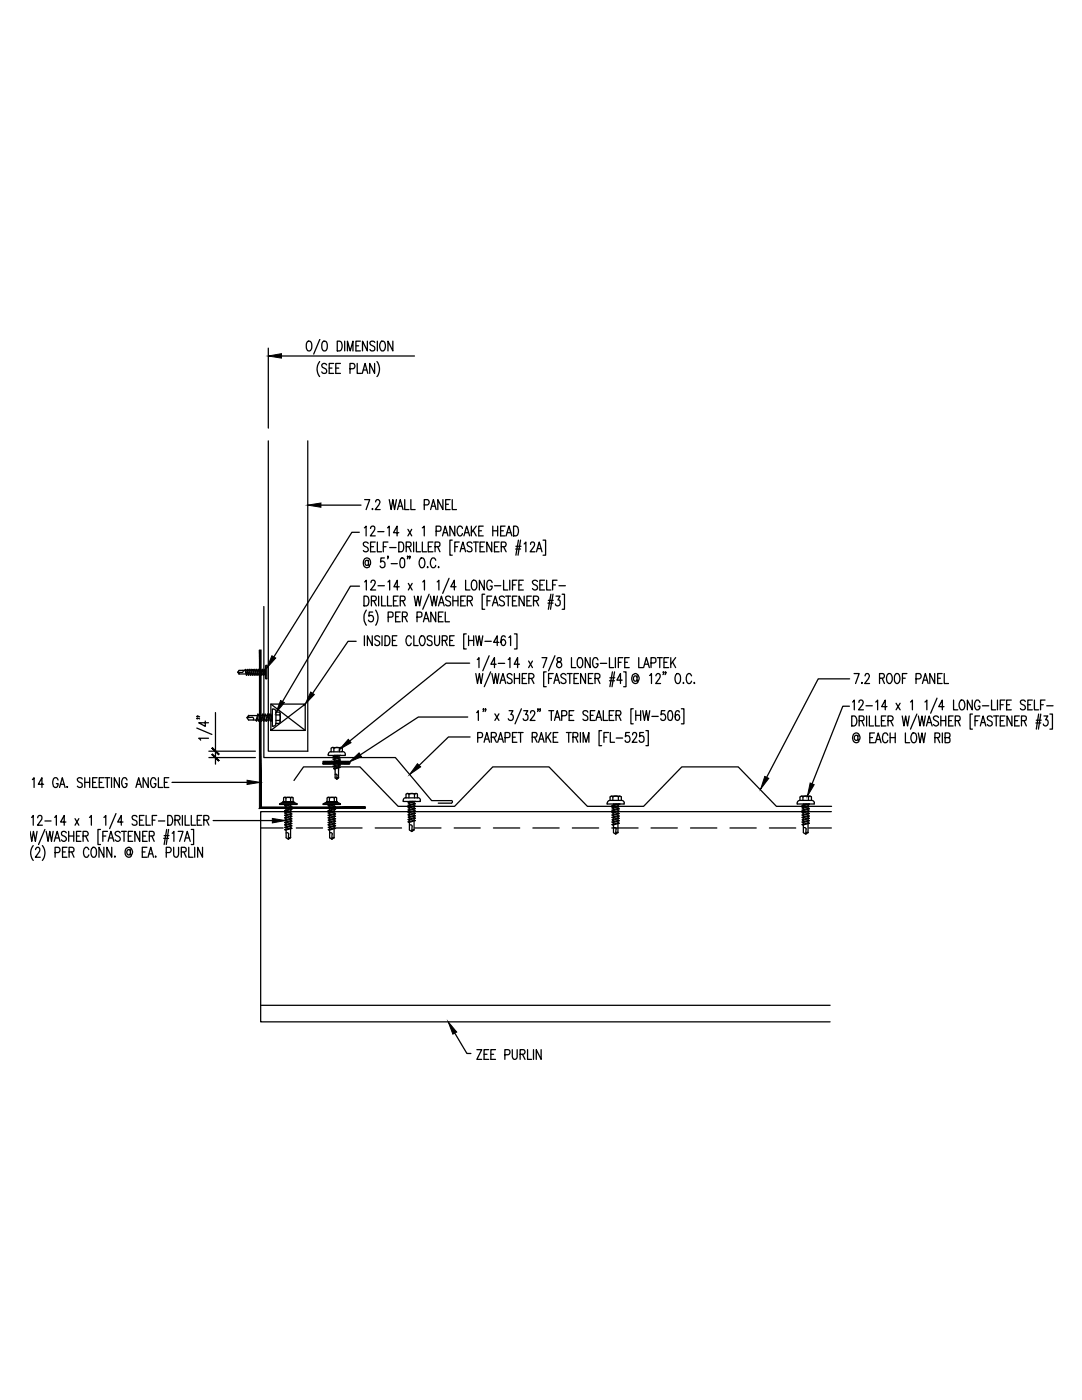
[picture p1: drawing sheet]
<svg xmlns="http://www.w3.org/2000/svg" width="216mm" height="279mm" viewBox="0 0 216 279" stroke-linecap="round" stroke-linejoin="round" font-family="sans-serif">
<g fill="none" stroke="#000" stroke-width=".25">
<path d="M53.5 69.5v15.9M56.2 71h26.5M61.4 68.2a.57 .57 0 0 1 .6 0 .57 .57 0 0 1 .2 .6v.5a.58 .58 0 0 1-.5 .7 .58 .58 0 0 1-.6-.7l.1-.7zM63.8 72.2a2.45 2.45 0 0 0 0 3M63.8 67.7l-1.2 3M64.5 68.2a.57 .57 0 0 1 .6 0 .57 .57 0 0 1 .2 .6v.5a.58 .58 0 0 1-.5 .7 .58 .58 0 0 1-.6-.7v-.7zM65.2 72.8a.53 .53 0 0 0-.5-.3 .53 .53 0 0 0-.5 .3l.1 .5 .8 .4 .1 .5a.53 .53 0 0 1-.5 .3 .53 .53 0 0 1-.5-.3M65.7 73.5h.5M66.6 72.5h-.9v2h.9M67 73.5h.6M67.3 68.1h.5a1.15 1.15 0 0 1 0 1.9h-.5zM67.9 72.5h-.9v2h.9"/>
<path d="M68.8 68.1v1.9M69.3 70v-1.9l.6 1.9 .5-1.9v1.9M69.8 73.6l.9-.1 .1-.3-.1-.5-.9-.2v2M71 69h.6M71.3 72.5v2h.8M71.9 68.1h-.9v1.9h.9M72.3 74.5l.5-2 .6 2M72.5 73.8h.7M73.3 68.1v1.9l-1-1.9v1.9M74.7 72.5v2l-.9-2v2M74.8 68.3a.51 .51 0 0 0-.6-.2 .51 .51 0 0 0-.4 .5l.1 .2 .8 .5a.51 .51 0 0 1 0 .6 .51 .51 0 0 1-.5 .1l-.4-.3M75.2 72.2a2.45 2.45 0 0 1 0 3"/>
<path d="M75.3 68.1v1.9M76.1 68.2l.1-.1a.63 .63 0 0 1 .7 .7l-.1 .8a.49 .49 0 0 1-.7 .3l-.3-.6v-.5zM78.4 68.1v1.9l-1-1.9v1.9M53.5 88v61.9h7.9v-61.9M72.8 99.7h1l-.7 2M77.7 99.7l.3 2 .4-2 .3 2 .4-2M80.8 99.7v2h.8M82 99.7v2h.8M88.4 99.7v2l-1-2v2M89.8 99.7h-.9v2h.9M90.2 99.7v2h.9M64 100.8h8"/>
<path d="M71.7 106.2h-1.5l-15.6 24.9M71.7 117h-1.8l-13.5 23M72.6 119h.5a1.16 1.16 0 0 1 0 1.9h-.5zM72.7 105.3l.4-.3v1.9M72.8 116.1l.3-.3v1.9M73.5 108.4a.5 .5 0 0 0-.7-.2 .5 .5 0 0 0-.3 .6l.7 .4a.52 .52 0 0 1 .2 .8 .52 .52 0 0 1-.9-.1M73.5 112.1l-.2-.3a.51 .51 0 0 0-.5 .5 .51 .51 0 0 0 .5 .5l.2-.2M73.5 111.8l.1 1a.78 .78 0 0 0 .3-1 .78 .78 0 0 0-1-.3 .78 .78 0 0 0-.4 1 .71 .71 0 0 0 .4 .7 .71 .71 0 0 0 .8-.2M73.9 105.5l.3-.5 .5 .2v.5l-.8 1.2h1M73.9 109.1h.6M74 116.3v-.2a.44 .44 0 0 1 .7-.3 .44 .44 0 0 1 .1 .7l-.9 1.2h1.1M74.1 119.9l.9-.1 .1-.3-.1-.4-.9-.1v1.9"/>
<path d="M74.3 101.5v.2zM74.6 119.9l.5 1M74.9 108.2h-1v1.9h1M75 100.2v-.3a.45 .45 0 0 1 .6-.1 .45 .45 0 0 1 .1 .7l-.8 1.2h.9M75.3 108.2v1.9h.8M75.4 106.1h1.2M75.4 116.9h1.3M75.6 119v1.9M76.1 119v1.9h.9M76.5 109.1h.5M76.7 111.4h-.7l-.1 .8 .1-.1a.63 .63 0 0 1 .9 .4 .63 .63 0 0 1-.5 .8l-.4-.1-.2-.2M77.3 119v1.9h.9"/>
<path d="M77.3 105.3l.4-.3v1.9M77.4 116.1l.4-.3v1.9M77.4 108.2h-.9v1.9M77.5 111.1l-.1 .1-.1-.1h.2l-.2 .4M77.8 109.3h1.2M78 112.5h1.3M78.5 119.9h.6M79.3 101.7l.6-2 .5 2M79.4 119h-.9v1.9h.9M79.5 101h.7M79.6 106.3h-1.1l.7-1.3v1.9M79.6 108.2h.5a1.21 1.21 0 0 1 0 1.9h-.5z"/>
<path d="M79.7 117.1h-1.1l.7-1.3v1.9M79.9 119.9l.8-.1 .1-.3-.1-.4-.8-.1v1.9M80 111.4h.3a.91 .91 0 0 1 .5 1.1l-.3 .7-.3 .1a1.13 1.13 0 0 1-.3-1.6zM80.3 119.9l.5 1M81.1 109.1h.6l.2-.1 .1-.3a.4 .4 0 0 0-.3-.5h-.6v1.9M81.4 111.1v.1l-.1-.1h.1l-.1 .4M81.4 105.6l.8 1.3M81.5 116.4l.7 1.3M81.6 109.1l.4 1M81.8 111.1v.1l-.1-.1h.1l-.1 .4M82.2 105.6l-.8 1.3M82.2 116.4l-.7 1.3"/>
<path d="M82.5 108.2v1.9M82.7 119l.3 1.9 .4-1.9 .3 1.9 .4-1.9M83.1 108.2v1.9h.8M83.9 111.4h.2a.92 .92 0 0 1 .6 1.4 .49 .49 0 0 1-.8 .4l-.3-.6v-.5zM84.3 105.3l.4-.3v1.9M84.3 108.2v1.9h.8M84.4 116.1l.3-.3v1.9M84.7 100.8l.8-.2 .1-.2-.1-.6-.8-.1v2M85.2 113.2h.2zM85.5 109.1h.5M85.6 118.6l-1.2 3M85.9 119l.4 1.9 .3-1.9 .3 1.9 .4-1.9"/>
<path d="M85.9 101.7l.6-2 .5 2M86.1 101h.7M86.4 108.2h-.9v1.9h.9M86.8 109.1h.6l.3-.1 .1-.3a.4 .4 0 0 0-.4-.5h-.6v1.9M86.9 111.8a.49 .49 0 0 0-.7-.4 1.32 1.32 0 0 0 .1 1.9 .52 .52 0 0 0 .6-.5M87 106l.9-.1 .1-.3-.1-.5-.9-.1v1.9M87.2 116.1l.4-.3v1.9M87.3 109.1l.5 1M87.4 113.2h.2zM88.3 106.9l.5-1.9 .6 1.9M88.5 106.3h.7M88.9 100.6h.6"/>
<path d="M89.6 115.4l-1.3 3M89.9 119.2a.51 .51 0 0 0-.6-.2 .51 .51 0 0 0-.4 .4l.2 .3 .7 .4 .1 .6a.57 .57 0 0 1-1 0M90.2 107.8h-.4v3h.4M90.4 119.9h1M90.4 119v1.9M90.7 105v1.9l-.9-1.9v1.9M90.7 109.1h.6M91 117.1h-1.1l.8-1.3v1.9M91.4 119v1.9M91.6 108.2h-.9v1.9M91.8 110.1l.6-1.9 .5 1.9M91.9 119.9h.6"/>
<path d="M92 109.5h.7M92.3 105.5a.49 .49 0 0 0-.8-.4 1.34 1.34 0 0 0 .1 1.8 .52 .52 0 0 0 .7-.4M92.6 106.9l.5-1.9 .6 1.9M92.8 106.3h.7M92.9 119h-1v1.9h1M92.9 115.8v1.9h.9M93.2 119.9l.9-.1 .2-.3-.1-.4-.3-.1h-.7v1.9M93.8 119.9l.5 1M94.1 105v1.9M94.2 108.4a.51 .51 0 0 0-.6-.2 .51 .51 0 0 0-.4 .4l.3 .4 .6 .3 .1 .6a.57 .57 0 0 1-1 0M94.3 115.9a.57 .57 0 0 1 .6 0 .57 .57 0 0 1 .3 .6v.5a.58 .58 0 0 1-.6 .8 .58 .58 0 0 1-.5-.8v-.7zM94.4 105.8l.6 1.1"/>
<path d="M94.5 108.2h.9M94.9 108.2v1.9M95 105l-.9 1.3M95.5 105.9h.6M95.8 109.1h.6M96.4 105h-.9v1.9h.9M96.6 115.8v1.9l-.9-1.9v1.9M96.7 118.6h-.5v3h.5M96.7 108.2h-.9v1.9h.9M97.2 119.9h.6M98.1 119h-.9v1.9M98.1 108.2v1.9l-1-1.9v1.9"/>
<path d="M98.2 116.3a.55 .55 0 0 0-.7-.5 .55 .55 0 0 0-.4 .7v.5a.57 .57 0 0 0 .6 .8 .57 .57 0 0 0 .5-.8h-.4M98.3 105.9h1M98.3 105v1.9M98.7 116.9h1.2M98.7 109.1h.6M99.3 105v1.9M99.6 108.2h-.9v1.9h.9M99.9 105.9h.5M100 109.1l.9-.1 .1-.3-.1-.4-.9-.1v1.9M100.5 115.8v1.9h.8M100.5 109.1l.5 1M100.7 119.2a.5 .5 0 0 0-.8-.2 .5 .5 0 0 0 0 .8l.5 .2a.54 .54 0 0 1 .1 .9 .54 .54 0 0 1-.9-.2"/>
<path d="M100.8 105h-.9v1.9h.9M100.9 119h1M101 106.9l.5-1.9 .6 1.9M101.2 106.3h.7M101.4 119v1.9M101.7 115.8v1.9M102.3 116.7h.5M102.3 119.9h.5M102.5 105h.4a1.15 1.15 0 0 1 0 1.9h-.4zM102.9 109.6h1M102.9 109h1.1M103.2 115.8h-.9v1.9"/>
<path d="M103.2 119h-.9v1.9h.9M103.4 107.8l-.5 3M103.5 116.7h.6M103.9 107.8l-.5 3M104.4 115.8h-.9v1.9h.9M104.6 119v1.9l-1-1.9v1.9M104.6 108.6l.3-.4v1.9M105.1 119.9h.6M105.9 108.6v-.3l.2-.1 .5 .1v.6l-.8 1.2h1M106 119h-.9v1.9h.9M106.5 119.9l.8-.1 .2-.3-.1-.4-.3-.1h-.6v1.9M107 119.9l.5 1"/>
<path d="M107 110.1l.6-1.9 .5 1.9M107.3 116a.5 .5 0 0 0-.7-.2 .5 .5 0 0 0-.3 .6l.7 .4a.53 .53 0 0 1 .1 .9 .53 .53 0 0 1-.9-.3M107.3 109.5h.6M107.7 116.7h.6M108.4 107.8h.5v3h-.5M108.7 115.8h-1v1.9h1M109.1 115.8v1.9h.8M109.4 119.8h1M109.9 118.6l-.5 3M110.3 116.7h.5M110.3 118.6l-.5 3M110.9 119h.8l-.4 .7a.56 .56 0 0 1 .5 .9 .56 .56 0 0 1-1-.1"/>
<path d="M111.2 115.8h-.9v1.9M111.5 116.9h1.3M112.2 118.6h.4v3h-.4M47.4 134.1l.3 .1v.3M47.5 134.2h.8M47.7 134.5h1.4M48.5 133.8v.2l-.2 .2M48.9 133.8h-1.2l-.3 .4 .3 .3M49 133.6l.3 1-.1 .2-.3-1.1zM49.1 133.8h.2M49.3 134.5h.2M49.3 133.6l.3 1v.2l-.3-1.1z"/>
<path d="M49.4 133.8h.3M49.6 134.5h.3M49.7 133.6l.3 1-.1 .2-.3-1.1zM49.8 133.8h.3M50 134.5h.3M50.1 133.6l.3 1-.1 .2-.3-1.1zM50.2 133.8h.2M50.4 134.5h.3M50.5 133.6l.3 1-.1 .2-.3-1.1zM50.6 133.8h.2M50.8 134.5h.2M50.9 133.6l.3 1-.1 .2-.3-1.1z"/>
<path d="M51 133.8h.2M51.2 134.5h.2M51.3 133.6l.2 1v.2l-.3-1.1zM51.3 133.8h.3M51.5 134.5h.3M51.6 133.6l.3 1-.1 .2-.3-1.1zM51.7 133.8h.3M51.9 134.5h.3M52 133.6l.3 1-.1 .2-.3-1.1zM52.1 133.8h.3M52.3 134.5h.3M52.4 133.6l.3 1-.1 .2-.3-1.1z"/>
<path d="M52.5 133.8h.2M52.6 121v30.2h26.3l7.2 8.6h4M52.7 134.5h.2M52.9 133.8h.1v.9l-.3-1 .1-.1 .2 .7M53 132.9v2.5M53 135.4h.2M53 132.9h.2v2.5M71.1 128h-1.6l-7.1 10.4M72.7 126.9v1.9M73.1 121.8a2.63 2.63 0 0 0 0 3M74.3 126.9v1.9l-1-1.9v1.9M74.4 122.1h-.7l-.1 .9a.58 .58 0 0 1 .8 .1 .58 .58 0 0 1 0 .8 .58 .58 0 0 1-.8 0l-.1-.1"/>
<path d="M75 121.8a2.63 2.63 0 0 1 0 3M75.8 127.1a.51 .51 0 0 0-.6-.2 .51 .51 0 0 0-.4 .5l.2 .3 .6 .3a.49 .49 0 0 1-.2 .8l-.5-.1-.1-.2M76.2 126.9v1.9M76.8 126.9h.5a1.15 1.15 0 0 1 0 1.9h-.5zM77.5 123.2l.8-.1 .1-.8-.3-.2h-.6v2M78.3 127.8h.6M78.9 123.1h.6M79.2 126.9h-.9v1.9h.9M79.9 122.1h-1v2h1M80.3 123.1l.8-.1 .2-.3-.1-.4-.3-.2h-.6v2M80.8 123.1l.5 1M82.1 127.4a.49 .49 0 0 0-.8-.4 1.34 1.34 0 0 0 .1 1.8 .52 .52 0 0 0 .7-.4"/>
<path d="M82.6 126.9v1.9h.8M83.2 123.2l.9-.1v-.8l-.3-.2h-.6v2M84 127l.1-.1a.92 .92 0 0 1 .6 1.5 .49 .49 0 0 1-.7 .3l-.3-.6v-.5zM84.5 124.1l.5-2 .6 2M84.7 123.5h.7M86.2 127.1a.51 .51 0 0 0-.6-.2 .51 .51 0 0 0-.4 .5l.3 .3 .6 .4a.47 .47 0 0 1-.2 .7l-.5-.1-.2-.2M86.7 126.9v1.4a.49 .49 0 0 0 .3 .5 .49 .49 0 0 0 .5-.1l.2-.4v-1.4M86.9 122.1v2l-.9-2v2M87.5 120.9l.6-1.9 .5 1.9M87.5 123.1h.6M87.7 120.3h.7M88.3 127.8h.6a.49 .49 0 0 0 .3-.4 .49 .49 0 0 0-.3-.5h-.6v1.9"/>
<path d="M88.4 122.1h-.9v2h.9M88.8 127.8l.4 1M88.8 122.1v2h.9M89.7 127.8h.6M90.6 126.9h-.9v1.9h.9M93 126.5h-.5v3h.5M93.5 127.8h1M93.5 126.9v1.9M93.7 132.3h-4.7l-19.2 15.6M94.5 126.9v1.9M94.9 134.4l.4 2 .4-2 .3 2 .3-2M94.9 126.9l.4 1.9 .3-1.9 .4 1.9 .3-1.9"/>
<path d="M95.2 131.6l.4-.4v2M96.8 128h1.2M97.6 130.9l-1.3 3M97.9 134.1l-1.3 2.9M98.2 134.4l.3 2 .4-2 .3 2 .4-2M98.2 120.9l.6-1.9 .6 1.9M98.5 120.3h.7M99 132.6h-1.1l.8-1.4v2M99.4 132.4h1.3M99.6 128.2h-1.1l.7-1.3v1.9M99.8 136.4l.6-2 .5 2M100 135.7h.7"/>
<path d="M100.8 127.1a.4 .4 0 0 0-.6-.1l-.1 .2a1.32 1.32 0 0 0 .3 1.6 .62 .62 0 0 0 .5-.6 .62 .62 0 0 0-.5-.6l-.3 .3-.1 .3M101.4 131.6l.4-.4v2M101.5 127.2l.4-.3v1.9M102.2 134.7a.49 .49 0 0 0-.8-.2 .49 .49 0 0 0 .1 .8l.4 .2a.51 .51 0 0 1 .1 .8 .51 .51 0 0 1-.8-.2M102.6 126.5h.6v3h-.6M102.6 134.4v2M102.6 135.4h1.1M103.7 132.6h-1.1l.7-1.4v2M103.7 134.4v2M104.2 135.4h.6M105.1 134.4h-.9v2h.9M105.5 131.9l.7 1.3"/>
<path d="M105.5 135.4l.9-.1 .1-.3v-.4l-.3-.2h-.7v2M106 135.4l.5 1M106.2 131.9l-.7 1.3M108.1 131.2h1l-.7 2M109 134.1h-.5v2.9h.5M109.3 120.4h1M109.5 135.4h.6M110.4 134.4h-.9v2M110.5 136.4l.6-2 .6 2M110.7 130.9l-1.2 3M110.7 135.7h.7M111.2 131.3a.46 .46 0 0 0 .2 .7 .62 .62 0 0 1 .7 .6 .62 .62 0 0 1-.7 .6 .64 .64 0 0 1-.3-.7 .64 .64 0 0 1 .7-.5 .41 .41 0 0 0 .2-.4 .41 .41 0 0 0-.3-.4z"/>
<path d="M112.9 134.7a.49 .49 0 0 0-.7-.2 .49 .49 0 0 0 0 .8l.4 .2a.53 .53 0 0 1 .2 .9 .53 .53 0 0 1-.9-.3M113.2 134.4h1M113.7 134.4v2M114 131.2v2h.9M114.5 135.4h.6M115.4 131.3a.58 .58 0 0 1 .7 .1 .58 .58 0 0 1 .2 .6v.5a.58 .58 0 0 1-.6 .8 .58 .58 0 0 1-.5-.8v-.8zM115.4 134.4h-.9v2h.9M116.8 134.4v2l-.9-2v2M117.4 135.4h.6M117.8 131.2v2l-1-2v2M118.3 134.4h-.9v2h.9M118.7 135.4h.7a.51 .51 0 0 0 .3-.5 .51 .51 0 0 0-.3-.5h-.7v2"/>
<path d="M119.2 135.4l.5 1M119.3 131.7a.55 .55 0 0 0-.7-.4 .55 .55 0 0 0-.3 .7v.5a.57 .57 0 0 0 .5 .7 .57 .57 0 0 0 .5-.7h-.4M119.8 132.4h1.3M121.6 131.2v2h.9M121.6 135.9h1M121.7 135.3h1M122.2 134.1l-.5 2.9M122.6 134.1l-.5 2.9M122.8 131.2v2M123.4 132.2h.5M124.1 135.7h-1l.7-1.3v2M124.3 131.2h-.9v2"/>
<path d="M124.4 134.1h.5v2.9h-.5M124.7 132.2h.5M125.5 131.2h-.8v2h.8M127.1 135.2l-.2-.3a.53 .53 0 0 0-.5 .5 .53 .53 0 0 0 .5 .5l.2-.2M127.1 134.9l.1 1a.77 .77 0 0 0 0-1.3 .79 .79 0 0 0-.9 .1 .79 .79 0 0 0-.2 .9 .72 .72 0 0 0 .4 .7 .72 .72 0 0 0 .8-.2M127.5 131.2v2h.8M128.4 133.2l.6-2 .6 2M128.6 132.6h.8M129.6 134.8l.4-.4v2M129.9 132.3h.6l.3-.2v-.8l-.9-.1v2M130.9 134.9l.1-.3a.45 .45 0 0 1 .6-.1 .45 .45 0 0 1 .1 .7l-.9 1.2h1M131.2 131.2h1"/>
<path d="M131.6 131.2v2M132.4 134.2h-.1h.1l-.1 .4M132.5 132.2h.6M132.9 134.2h-.2h.2l-.2 .4M133.4 131.2h-.9v2h.9M133.8 131.2v2M134.2 132.1l.6 1.1M134.8 134.7l.3-.3a1.05 1.05 0 0 1 .6 1.7l-.3 .3a.87 .87 0 0 1-.7-1.2zM134.8 131.2l-1 1.4M136.4 136.2v.2zM138 134.9l-.3-.5h-.3a1.34 1.34 0 0 0 0 2 .52 .52 0 0 0 .6-.5M138.5 136.2v.2z"/>
<path d="M169.5 135.5h-6.2l-10.3 19.6M170.4 134.4h1l-.7 2M171.9 136.3h.2l-.1 .1zM172.6 134.9v-.1a.45 .45 0 0 1 .7-.3 .45 .45 0 0 1 .1 .7l-.9 1.2h1M175.5 135.4l.8-.1 .2-.3-.2-.5-.8-.1v2M176 135.4l.5 1M177.2 134.5l.1-.1a.98 .98 0 0 1 .7 1.5l-.4 .5h-.3a1.38 1.38 0 0 1-.1-1.9zM178.7 134.5l.2-.1a.87 .87 0 0 1 .7 1.3l-.2 .4-.3 .3a1.05 1.05 0 0 1-.5-1.7zM180.1 135.4h.5M181 134.4h-.9v2M182.8 135.5h.6a.55 .55 0 0 0 .4-.5 .55 .55 0 0 0-.4-.6h-.6v2M184.1 136.4l.5-2 .6 2"/>
<path d="M184.3 135.7h.7M186.5 134.4v2l-1-2v2M187 139.3l-1.3 3M187.1 135.4h.5M188 134.4h-.9v2h.9M188.4 134.4v2h.9M190.3 139.7v2h.8M191.7 139.8l.1-.1a.92 .92 0 0 1 .6 1.5 .49 .49 0 0 1-.7 .4l-.3-.7v-.4zM194 139.7v2l-1-2v2M197.9 139.7v2h.8M199 139.7v2M200.5 139.7h-.9v2"/>
<path d="M201.8 139.7h-.9v2h.9M206 139.7h-.9v2h.9M206.4 139.7v2h.8M208.5 139.7h-.9v2M6.5 155.6l.3-.4v2M8.7 156.5h-1.1l.8-1.3v2M11.6 155.7a.49 .49 0 0 0-.8-.4 1.34 1.34 0 0 0 .2 1.9 .57 .57 0 0 0 .6-.8h-.4M11.9 157.2l.5-2 .6 2M12.1 156.5h.7M13.4 157v.2zM16.4 155.5a.51 .51 0 0 0-.6-.3 .51 .51 0 0 0-.4 .5l.3 .4 .7 .3v.5a.57 .57 0 0 1-1 0M16.9 155.2v2"/>
<path d="M16.9 156.1h1M17.9 155.2v2M18.5 156.1h.5M19.4 155.2h-.9v2h.9M19.8 156.1h.5M20.7 155.2h-.9v2h.9M20.9 155.2h1M21.4 155.2v2M22.3 155.2v2M23.8 155.2v2l-1-2v2M25.3 155.7a.49 .49 0 0 0-.7-.4 1.34 1.34 0 0 0 .1 1.9 .57 .57 0 0 0 .6-.8h-.3M27.1 157.2l.6-2 .5 2"/>
<path d="M27.3 156.5h.7M29.6 155.2v2l-1-2v2M31.1 155.7a.49 .49 0 0 0-.8-.4 1.34 1.34 0 0 0 .2 1.9 .57 .57 0 0 0 .6-.8h-.3M31.6 155.2v2h.9M32.8 156.1h.5M33.7 155.2h-.9v2h.9M34.3 156.1h15M39.3 145.3l3 1.3M39.4 143.4h.1l-.1 .1v-.1l.4 .1M39.4 142.9l.1 .1-.1 .1v-.2l.4 .2M41 143.9v1.1l-1.3-.8h1.9M41.6 147.3h-1.9l.3 .4"/>
<path d="M41.7 151.2h9.3M41.7 149.9h9.3M43 142.2v10.3M49.6 142.8v.3l-.3 .1M50.3 143.1l-1 .1M50.4 143.1a.32 .32 0 0 1 .1 .6M51.3 143.7h.3M51.4 142.8h-1.8l-.3 .4 .3 .5h1.5M51.5 142.5l.1 .2-.4 1.2-.1-.1zM51.5 142.8h.3M51.8 143.7h.3M51.9 142.5l.2 .2-.4 1.2-.1-.1z"/>
<path d="M52 142.8h.4M52.2 143.7h.4M52.4 142.5l.1 .2-.3 1.2-.1-.1zM52.5 142.8h.3M52.7 143.7h.3M52.9 142.5l.1 .2-.4 1.2-.1-.1zM53 142.8h.3M53.2 143.7h.3M53.4 142.5l.1 .2-.4 1.2-.1-.1zM53.5 142.8h.3M53.7 143.7h.3M53.8 142.5l.2 .2-.4 1.2-.1-.1z"/>
<path d="M53.9 142.8h.4M54 140.5l6.9 5.3M54.3 142.6v1.1h-.2M54.3 142.5l-.3 1.3 .1 .1 .2-.9M54.5 141.5h-.2v3.4a.57 .57 0 0 0 .8-.5v-2.3h.6M54.5 141.5l.3 .1 .3 .4M55.1 143.8h.6M55.1 142.7h.6M55.1 144.4h.6M55.7 142.1l.2 .3-.1 .2a1.04 1.04 0 0 1 0 1.2l.1 .3-.2 .2M55.9 142.4v1.7M56.5 159.9v.2"/>
<path d="M56.6 159.3v.7M56.8 159.1h1.4M57.1 159.3v.7M58 159.3v.7M58.5 159.3v.7h-2M58.5 159.2l-.2-.1-.3 .1-.5-.1-.4 .1-.3-.1-.2 .1M58.6 159.9v.2M58.7 155.8l1.9-2.8h11.2l7.6 7.9h11.3l7.6-7.9h11.2l7.7 7.9h11.2l7.6-7.9h11.3l7.6 7.9h11M60.9 140.5l-6.9 5.3v-5.3h6.9v5.3h-6.9M64.5 152.4h.1M64.5 151.9h5.2v.6h-5.2zM64.5 152.3h.1"/>
<path d="M64.5 152.2h.1M64.5 152.1h.1M64.5 152h.1M64.6 152.4h.1M64.6 152.3h.1M64.6 152.2h.1M64.7 152.1h.1M64.7 152.4h.1M64.8 152.2h.1M64.8 152.1h.1M64.8 152h.1M64.8 152.5h.1"/>
<path d="M64.8 152.3h.1M64.9 152.1h.1M64.9 152h.1M64.9 152.4h.1M65 152.3h.1M65 152.2h.1M65 152.1h.1M65.1 152.4h.1M65.1 152.2h.1M65.1 152.1h.1M65.1 152h.1M65.2 152.5h.1"/>
<path d="M65.2 152.3h.1M65.2 152.2h.1M65.2 152.1h.1M65.2 160h2M65.2 159.9v.2M65.3 152h.1M65.3 159.3v.7M65.3 159.2l.2-.1 .3 .1 .5-.1 .4 .1M65.3 152.4h.1M65.3 152.3h.1M65.3 152.2h.1M65.3 152.1h.1"/>
<path d="M65.4 152.4h.1M65.4 152.2h.1M65.5 152h.1M65.5 152.5h.1M65.5 152.3h.1M65.5 159.1h1.4M65.6 152.2h.1M65.6 152.1h.1M65.6 152h.1M65.6 152.4h.1M65.6 152.3h.1M65.7 152.2h.1"/>
<path d="M65.7 152.1h.1M65.7 159.3v.7M65.8 152.4h.1M65.8 152.2h.1M65.8 152h.1M65.9 152.5h.1M65.9 152.3h.1M65.9 152.2h.1M65.9 152.1h.1M65.9 152h.1M66 152.4h.1M66 152.3h.1"/>
<path d="M66 152.2h.1M66 150a.65 .65 0 0 0-.5 .8h3.4a.59 .59 0 0 0-.5-.8M66.1 152.1h.1M66.1 151.9h.1M66.1 149.3l-.1 .7h2.3v-.7a.32 .32 0 0 0-.5 0v.7M66.1 149.3a.32 .32 0 0 1 .6 0 1.07 1.07 0 0 1 1.1 0M66.1 152.4h.1M66.1 152.2h.1M66.2 152.2h.1M66.2 152h.1M66.2 152.3h.1M66.3 152.1h.1"/>
<path d="M66.3 152h.1M66.3 152.4h.1M66.4 152.3h.1M66.4 152.2h.1M66.4 149.2h1.6M66.4 152.1h.1M66.4 151.9h.1M66.4 152.4h.1M66.4 151.5l1.3-.4 .2 .1-1.2 .4zM66.4 152.5l1.3-.4 .2 .1-1.2 .3zM66.4 152.9l1.3-.4 .2 .2-1.2 .3zM66.4 152l1.3-.4 .2 .1-1.2 .4z"/>
<path d="M66.5 152.2h.1M66.5 152h.1M66.6 152.3h.1M66.6 153.4l1.1-.4 .1 .2-1.1 .3zM66.6 152.2h.1M66.6 152.1h.1M66.6 149.3v.7M66.7 152h.1M66.7 152.4h.1M66.7 152.3h.1M66.7 159.3v.7M66.7 152.2h.1"/>
<path d="M66.7 152.1h.1M66.7 151.9h.1M66.7 151.1v.3M66.7 151.6v.3M66.7 152v.4M66.8 152.5v.3M66.8 153v.3M66.8 152.4h.1M66.8 152.3h.1M66.8 152.2h.1M66.9 154.5h.2l.1 .2v.7M66.9 152h.1"/>
<path d="M66.9 152.3h.1M67 152.2h.1M67 152.1h.1M67 152h.1M67 152.4h.1M67 152.3h.1M67.1 152.2h.1M67.1 152.1h.1M67.1 151.9h.1M67.2 152.4h.1M67.2 152.3h.1M67.2 159.3v.7"/>
<path d="M67.2 159.2l-.3-.1-.2 .1M67.2 152.2h.1M67.2 152h.1M67.2 159.9v.2M67.3 152.3h.1M67.3 152.2h.1M67.3 152.1h.1M67.3 152h.1M67.4 152.4h.1M67.4 150.8l-1 .2 .3 .1 1.2-.3h-1.2v.1M67.4 152.3h.1M67.4 152.2h.1"/>
<path d="M67.4 152.1h.1M67.5 152h.1M67.5 152.4h.1M67.5 152.3h.1M67.5 152.2h.1M67.5 153.3v2l-.3 .2-.3-.2-.1-1.8M67.6 153.6h-.1M67.6 155.2h-.3l-.1 .3M67.6 152.8v.3M67.6 152.3h.1M67.6 152.2h.1M67.6 150.8v.3"/>
<path d="M67.6 151.3v.4M67.6 151.8v.3M67.6 152.3v.3M67.7 152.1h.1M67.7 152h.1M67.7 152.4h.1M67.8 152.3h.1M67.8 152.2h.1M67.8 152.1h.1M67.8 152h.1M67.8 152.4h.1M67.9 152.3h.1"/>
<path d="M67.9 152.2h.1M67.9 152h.1M68 152.4h.1M68 152.2h.1M68 152.1h.1M68.1 152h.1M68.1 152.4h.1M68.1 152.3h.1M68.1 152.2h.1M68.1 152.1h.1M68.2 152.4h.1M68.2 152.3h.1"/>
<path d="M68.2 152.2h.1M68.3 152.1h.1M68.3 152.4h.1M68.4 152.2h.1M68.4 152.1h.1M68.4 152h.1M68.4 152.4h.1M68.4 152.3h.1M68.5 152.2h.1M68.5 152.1h.1M68.5 152h.1M68.6 152.4h.1"/>
<path d="M68.6 152.3h.1M68.6 152.2h.1M68.6 152.1h.1M68.7 152.4h.1M68.7 152.2h.1M68.7 152.1h.1M68.7 152h.1M68.8 152.5h.1M68.8 152.3h.1M68.8 152.2h.1M68.8 152.1h.1M68.9 152h.1"/>
<path d="M68.9 152.4h.1M68.9 152.3h.1M68.9 152.2h.1M68.9 152.1h.1M69 152.4h.1M69 152.2h.1M69.1 152.1h.1M69.1 152h.1M69.1 152.5h.1M69.2 152.3h.1M69.2 152.2h.1M69.2 152.1h.1"/>
<path d="M69.2 152h.1M69.2 152.4h.1M69.3 152.3h.1M69.3 152.2h.1M69.3 152.1h.1M69.4 152.4h.1M69.4 152.2h.1M69.5 152h.1M69.5 152.5h.1M69.5 152.3h.1M69.5 152.2h.1M69.5 152.1h.1"/>
<path d="M69.6 152.4h.1M69.6 152.3h.1M69.6 152.2h.1M69.7 152.1h.1M81 159.2a.59 .59 0 0 0-.5 .7h3.3v-.2M81 158.5v.7M81.3 158.4h1.7M81.6 158.5a.32 .32 0 0 0-.5 0M82.4 159.9l-1 .3 .2 .1 1.3-.4M82.7 158.5v.7M82.7 158.5a1.04 1.04 0 0 0-1.1 0v.7M82.8 159.9h-1.1v.2"/>
<path d="M83.3 158.5v.7h-2.3M83.3 158.5a.32 .32 0 0 0-.6 0M83.4 159.2l.4 .2 .1 .3M90.1 159.8l.2 .2-.2 .3h-2.7M93.3 143.1h-9.8l-11.6 7.5M93.8 147.1h-4.3l-5.9 5.7M95.1 142.2l.3-.4v2M95.3 147.2h.7a.54 .54 0 0 0 .3-.5 .54 .54 0 0 0-.3-.5h-.7v1.9M96.5 141.5v.2l-.1-.2h.1l-.1 .5M96.6 148.1l.5-1.9 .6 1.9M96.8 147.5h.7M96.9 141.5l-.1 .2v-.2h.1l-.1 .5"/>
<path d="M98 147.1l.9-.1 .1-.3v-.3l-.3-.2h-.7v1.9M98.5 147.1l.5 1M98.7 142.5l.9 1.3M99.3 148.1l.6-1.9 .5 1.9M99.5 147.5h.7M99.6 142.5l-.9 1.3M100.8 147.2l.8-.1 .1-.7-.3-.2h-.6v1.9M101.6 141.8h.7l-.4 .8a.57 .57 0 0 1 .5 .9 .57 .57 0 0 1-1-.1M102.3 147.1h.5M103.2 146.2h-.9v1.9h.9M103.4 146.2h1M103.9 146.2v1.9"/>
<path d="M104 141.4l-1.2 3.1M104.5 141.8h.8l-.4 .8a.57 .57 0 0 1 .5 .9 .57 .57 0 0 1-1-.1M105.9 142.3l.1-.4a.53 .53 0 0 1 .7 .2 .53 .53 0 0 1-.2 .7l-.7 1h1M106.2 147.1l.8-.1 .2-.3-.2-.4-.8-.1v1.9M106.7 147.1l.5 1M107.4 141.5l-.1 .2v-.2h.1l-.1 .5M107.5 148.1l.5-1.9 .6 1.9M107.7 147.5h.7M107.8 141.5v.2l-.1-.2h.1l-.1 .5M109 146.2v1.9M109.3 147l.6 1.1M109.5 141.8h1"/>
<path d="M109.9 146.2l-.9 1.3M110 141.8v2M110.4 147.1h.6M110.6 143.8l.6-2 .5 2M110.9 143.1h.6M111.3 146.2h-.9v1.9h.9M112.1 142.8h.6a.52 .52 0 0 0 .4-.5 .52 .52 0 0 0-.4-.5h-.6v2M113 146.2h1M113.5 146.2v1.9M113.6 142.8h.6M114.3 147.1h.7l.2-.1 .1-.3a.4 .4 0 0 0-.3-.5h-.7v1.9M114.5 141.8h-.9v2h.9"/>
<path d="M114.8 147.1l.5 1M115.8 146.2v1.9M116.4 148.1v-1.9l.6 1.9 .5-1.9v1.9M117.3 142.1a.53 .53 0 0 0-.5-.3 .53 .53 0 0 0-.5 .3l.1 .5 .8 .5 .1 .4a.57 .57 0 0 1-1 0M117.8 142.8h.5M118.7 141.8h-.9v2h.9M118.9 143.8l.6-2 .5 2M119.1 143.1h.7M120 145.8h-.5v3h.5M120.4 141.8v2h.8M120.5 147.1h.6M121.4 146.2h-.9v1.9"/>
<path d="M121.6 142.8h.6M121.7 159.7l-.4 .3-.1 .3M121.7 159.1v.6M121.8 146.2v1.9h.8M122 158.9h1.7M122.3 159.1v.6M122.3 159.1a.32 .32 0 0 0-.6 0M122.3 159a1.04 1.04 0 0 1 1.1 0l.3-.1 .3 .2M122.5 141.8h-.9v2h.9M122.9 142.8l.9-.1 .1-.3-.1-.5-.9-.1v2M123 147.3h1.2M123.4 159.1v.6"/>
<path d="M123.4 142.8l.5 1M124 159.1v.6h-2.3M124 159.7l.5 .3 .1 .3M125.6 146.2h-.7l-.1 .8a.47 .47 0 0 1 .4-.2 .47 .47 0 0 1 .4 .3 .6 .6 0 0 1 0 .9 .6 .6 0 0 1-.8 0l-.1-.2M126.2 146.7l.1-.3 .2-.2 .5 .2-.1 .8-.8 .9h1M126.4 141.4h-.5v3.1h.5M126.9 142.8h.9M126.9 141.8v2M127.8 141.8v2M128.3 141.8l.3 2 .4-2 .3 2 .4-2M128.4 146.2h-.7l-.1 .8a.44 .44 0 0 1 .7-.1l.2 .5a.53 .53 0 0 1-.2 .7 .53 .53 0 0 1-.7-.1l-.1-.2M128.9 145.8h.5v3h-.5"/>
<path d="M130.1 143h1.2M132.7 141.8h-.7l-.1 .9a.47 .47 0 0 1 .4-.2 .47 .47 0 0 1 .4 .3 .6 .6 0 0 1 0 .8 .6 .6 0 0 1-.8 0v-.2M133.5 141.9l.3-.1a1.24 1.24 0 0 1 .3 1.6l-.1 .3-.3 .1a.83 .83 0 0 1-.4-1.1zM135.5 142.1v-.2l-.3-.1a1.02 1.02 0 0 0-.5 1.3l.1 .4a.42 .42 0 0 0 .6 .2l.2-.5-.2-.5a.42 .42 0 0 0-.6 .1l-.1 .3M136 141.4h.5v3.1h-.5M159.6 159.1v.6M159.9 158.9h1.7M160.2 159.1v.6M161.3 159.1v.6M161.9 159.1v.6h-2.3a.57 .57 0 0 0-.5 .8h3.4v-.2M161.9 159.1l-.3-.2-.2 .1a1.04 1.04 0 0 0-1.2 0l-.3-.1-.2 .2M162 159.7l.4 .3 .1 .3"/>
<path d="M169.5 140.9h-1.3l-6.2 15.5M170 142.9h.5a1.2 1.2 0 0 1 0 2h-.5zM170.1 140.1l.4-.4v2M171.2 147l-.1-.2a.46 .46 0 0 0-.7 .4 .46 .46 0 0 0 .7 .5l.1-.2M171.2 146.7v1l.2 .1a.83 .83 0 0 0 .1-1.1 .83 .83 0 0 0-1.1-.3 1.04 1.04 0 0 0-.3 1.1 1.04 1.04 0 0 0 .9 .7l.4-.2M171.4 140.2l.1-.4a.53 .53 0 0 1 .7 .2 .53 .53 0 0 1-.2 .7l-.7 1h1M171.4 143.8h.7a.49 .49 0 0 0 .3-.4 .49 .49 0 0 0-.3-.5h-.7v2M171.9 143.8l.5 1.1M172.8 140.9h1.3M172.9 142.9v2M173.5 142.9v2h.8M173.6 147.2h.5"/>
<path d="M174.5 146.3h-.9v1.9h.9M174.7 142.9v2h.8M174.7 148.2l.5-1.9 .6 1.9M174.7 140.1l.4-.4v2M174.9 147.6h.7M175.9 143.8h.5M176.8 142.9h-.9v2h.9M177 141h-1.1l.7-1.3v2M177.2 146.7a.49 .49 0 0 0-.8-.3 1.32 1.32 0 0 0 .1 1.8 .52 .52 0 0 0 .7-.4M177.2 143.8h.6l.3-.1 .1-.4-.2-.3-.8-.1v2M177.6 147.2h1M177.6 146.3v1.9"/>
<path d="M177.7 143.8l.5 1.1M178.6 146.3v1.9M178.8 140.3l.8 1.4M179.6 140.3l-.8 1.4M180 142.9l.4 2 .3-2 .4 2 .3-2M180.7 146.3v1.9h.8M181.7 140.1l.4-.4v2M182.1 146.4l.1-.1a.63 .63 0 0 1 .7 .7l-.1 .8a.49 .49 0 0 1-.7 .3l-.3-.6v-.5zM183 142.5l-1.3 3M183.2 142.9l.4 2 .4-2 .3 2 .3-2M183.2 146.3l.4 1.9 .4-1.9 .3 1.9 .3-1.9M184.6 140.1l.3-.4v2"/>
<path d="M184.9 144.9l.5-2 .6 2M185.1 144.2h.7M186.5 147.2h.7l.2-.1 .1-.3a.4 .4 0 0 0-.3-.5h-.7v1.9M187.1 147.2l.4 1M187.3 143.2a.49 .49 0 0 0-.8-.3 .49 .49 0 0 0 0 .8l.6 .3a.51 .51 0 0 1-.1 .8 .51 .51 0 0 1-.7-.2M187.7 143.8h1M187.7 142.9v2M188 146.3v1.9M188.4 141h-1.1l.7-1.3v2M188.6 147.2h.6l.2-.1 .2-.3a.4 .4 0 0 0-.4-.5h-.6v1.9h.6l.3-.1v-.7l-.3-.2M188.7 142.9v2M189.3 143.8h.6"/>
<path d="M190.2 142.9h-.9v2h.9M190.6 143.8h.6a.49 .49 0 0 0 .4-.4 .49 .49 0 0 0-.4-.5h-.6v2M191.1 143.8l.5 1.1M194 142.5h-.4v3h.4M194.5 143.8h.6M195.5 142.9h-1v2M195.5 140.2a.49 .49 0 0 0-.7-.4 1.32 1.32 0 0 0 .1 1.9 .55 .55 0 0 0 .6-.8h-.3M195.6 144.9l.6-2 .5 2M195.8 144.2h.7M196 140.9h1.3M198 143.2a.53 .53 0 0 0-.5-.3 .53 .53 0 0 0-.5 .3l.1 .5 .8 .3a.51 .51 0 0 1-.1 .8 .51 .51 0 0 1-.8-.2M198.3 142.9h.9"/>
<path d="M198.8 142.9v2M199.6 140.6h.6M199.6 143.8h.6M200.5 142.9h-.9v2h.9M200.9 140.6h.6M201.9 142.9v2l-1-2v2M202.5 143.8h.6M203.4 142.9h-.9v2h.9M203.8 143.8h.7a.49 .49 0 0 0 .3-.4 .49 .49 0 0 0-.3-.5h-.7v2M204.3 143.8l.5 1.1M204.6 140a.53 .53 0 0 0-.5-.3 .53 .53 0 0 0-.5 .3l.1 .5 .8 .4 .1 .5a.57 .57 0 0 1-1 0M205.1 140.6h.5"/>
<path d="M206.7 144.3h1M206.8 143.7h1M207.2 142.5l-.4 3M207.6 140.6h.6M207.7 142.5l-.5 3M208.3 142.9h.8l-.5 .8a.58 .58 0 0 1 .5 .7 .58 .58 0 0 1-.8 .4l-.1-.3M208.9 140.9h1.2M209.5 142.5h.5v3h-.5M6 165.9l.3 2 .4-2 .4 2 .3-2M6.3 163.1l.3-.4v2M6.6 168.8a2.38 2.38 0 0 0 0 2.9M7.1 169.6l.1-.3a.45 .45 0 0 1 .6-.1 .45 .45 0 0 1 .1 .7l-.8 1.2h.9"/>
<path d="M7.5 163.2l.3-.5 .5 .2v.6l-.8 1.2h1M8.5 168.8a2.38 2.38 0 0 1 0 2.9M9 163.8h1.2M9 165.5l-1.3 3M9.2 165.9l.4 2 .3-2 .4 2 .3-2M10.8 167.9l.6-2 .6 2M10.9 163.1l.3-.4v2M11 170.2l.8-.2 .2-.2-.2-.6-.8-.1v2M11 167.2h.8M12.5 170h.5M13.2 164.1h-1.1l.7-1.4v2M13.2 166.2a.49 .49 0 0 0-.7-.3 .49 .49 0 0 0 0 .9l.4 .1a.52 .52 0 0 1 .2 .9 .52 .52 0 0 1-.8-.2"/>
<path d="M13.4 169.1h-.9v2h.9M13.7 165.9v2M13.7 166.8h1M13.8 170h.6a.48 .48 0 0 0 .4-.4 .48 .48 0 0 0-.4-.5h-.6v2M14.3 170l.5 1.1M14.7 165.9v2M15 163.4l.7 1.3M15.3 166.8h.5M15.7 163.4l-.7 1.3M16.2 165.9h-.9v2h.9M16.6 166.8h.6l.3-.1 .1-.4-.2-.3-.8-.1v2M17.1 166.8l.5 1.1"/>
<path d="M17.7 169.6l-.3-.5h-.3a1.34 1.34 0 0 0 0 2 .52 .52 0 0 0 .6-.5M17.9 163.1l.3-.4v2M18.3 169.4l.3-.3a1.05 1.05 0 0 1 .5 1.7l-.3 .3a.87 .87 0 0 1-.7-1.2zM20.1 165.5h-.6v3h.6M20.5 166.8h.6M20.7 163.1l.4-.4v2M20.7 169.1v2l-.9-2v2M21.4 165.9h-.9v2M21.6 167.9l.5-2 .6 2M21.8 167.2h.7M22.3 169.1v2l-1-2v2M22.9 170.9v.2z"/>
<path d="M23.1 162.4l-1.2 3M24 166.2a.49 .49 0 0 0-.8-.3 .49 .49 0 0 0 .1 .9l.4 .1a.54 .54 0 0 1 .2 .9 .54 .54 0 0 1-.9-.2M24.2 165.9h1M24.5 164.1h-1l.7-1.4v2M24.8 165.9v2M25.6 166.8h.5M26 169.9l-.2-.3a.53 .53 0 0 0-.5 .5 .53 .53 0 0 0 .5 .5l.2-.3M26 169.6l.1 1a.77 .77 0 0 0 0-1.3 .79 .79 0 0 0-.9 0 .79 .79 0 0 0-.2 .9 .72 .72 0 0 0 .4 .8 .72 .72 0 0 0 .8-.2M26.5 165.9h-.9v2h.9M27.3 163a.53 .53 0 0 0-.5-.3 .53 .53 0 0 0-.4 .3l.1 .5 .7 .3 .1 .6a.57 .57 0 0 1-.9 0M27.8 163.7h.6M27.9 165.9v2l-1-2v2"/>
<path d="M28.4 170h.5M28.5 166.8h.5M28.7 162.7h-.9v2h.9M29.2 162.7v2h.8M29.3 169.1h-.9v2h.9M29.4 165.9h-.9v2h.9M29.5 171.1l.6-2 .5 2M29.7 170.4h.7M29.8 166.8h.6a.49 .49 0 0 0 .4-.4 .49 .49 0 0 0-.4-.5h-.6v2M30.3 166.8l.5 1.1M30.4 163.7h.5M31.1 170.9v.2z"/>
<path d="M31.3 162.7h-.9v2M31.6 163.8h1.3M32.7 167.3h.9M32.8 166.8h.9M33.2 170.2l.8-.2 .1-.2-.1-.6-.8-.1v2M33.3 165.5l-.5 3M33.5 162.7h.4a1.16 1.16 0 0 1 0 2h-.4zM33.6 165.5l-.4 3M34.4 166.3l.3-.4v2M34.7 169.1v1.4a.49 .49 0 0 0 .2 .5 .49 .49 0 0 0 .5 0l.2-.5v-1.4M34.9 163.7l.9-.1 .1-.3-.1-.4-.3-.2h-.6v2M35.4 163.7l.5 1"/>
<path d="M35.5 165.9h1l-.7 2M36.2 170h.6a.48 .48 0 0 0 .4-.4 .48 .48 0 0 0-.4-.5h-.6v2M36.4 162.7v2M36.7 170l.5 1.1M36.8 167.9l.6-2 .6 2M36.9 162.7v2h.9M37 167.2h.7M37.7 169.1v2h.8M38.2 162.7v2h.8M38.2 165.5h.4v3h-.4M38.8 169.1v2M39.4 163.7h.5"/>
<path d="M40.2 162.7h-.8v2h.8M40.4 169.1v2l-1-2v2M40.7 163.7l.8-.1 .2-.3-.1-.4-.3-.2h-.6v2M41.2 163.7l.5 1M42.5 163.8h11.8M52 165.2h4.5M55.8 160.5h3.5zM55.8 160.4l.6-.3h2.3l.6 .4zM56.8 165.6l1.3-.4 .1 .1-1.2 .4zM56.8 165.1l1.3-.4 .1 .1-1.2 .4zM56.8 163.7l1.3-.4 .1 .1-1.2 .4zM56.8 163.2l1.3-.4 .1 .1-1.2 .4z"/>
<path d="M56.8 164.6l1.3-.3 .1 .1-1.2 .3zM56.8 164.1l1.3-.3 .1 .1-1.2 .4zM56.8 161.8l1.3-.4 .1 .1-1.2 .4zM56.8 161.3l1.3-.4 .1 .1-1.2 .4zM56.8 162.7l1.3-.3h.1l-1.2 .4zM56.8 162.2l1.3-.3 .1 .1-1.2 .3zM57.1 166.2a.32 .32 0 0 1 .5 .2l-.1 1M57.1 165.7v1.5l.4 .3 .5-.3M57.1 160.9v.3M57.1 161.3v.4M57.1 161.9v.3M57.1 162.3v.3"/>
<path d="M57.1 162.8v.3M57.1 163.3v.3M57.1 163.8v.3M57.1 164.2v.3M57.1 164.7v.3M57.1 165.2v.3M57.8 160.5l-1 .3 .2 .1 1.2-.4M58 160.6v.3M58 161.1v.3M58 161.6v.3M58 162.1v.3M58 162.5v.4"/>
<path d="M58 163v.3M58 163.5v.3M58 164v.3M58 164.4v.4M58 164.9v.3M58 165.4v1.8M58 167.2h-.3l-.1 .3M58.2 160.5h-1.1v.2M58.2 160.5h.1M59.1 165.2h5.3M64.5 160.5h3.4zM64.5 160.4l.6-.3h2.2l.6 .4z"/>
<path d="M65.5 165.6l1.2-.4 .3 .1-1.3 .4zM65.5 165.1l1.2-.4 .3 .1-1.3 .4zM65.5 163.7l1.2-.4 .3 .1-1.3 .4zM65.5 163.2l1.2-.4 .3 .1-1.3 .4zM65.5 164.6l1.2-.3 .3 .1-1.3 .3zM65.5 164.1l1.2-.3 .3 .1-1.3 .4zM65.5 161.8l1.2-.4 .3 .1-1.3 .4zM65.5 161.3l1.2-.4 .3 .1-1.3 .4zM65.5 162.7l1.2-.3h.3l-1.3 .4zM65.5 162.2l1.2-.3 .3 .1-1.3 .3zM65.8 165.7v1.5l.4 .3 .5-.3M65.8 160.9v.3"/>
<path d="M65.8 161.3v.4M65.8 161.9v.3M65.8 162.3v.3M65.8 162.8v.3M65.8 163.3v.3M65.8 163.8v.3M65.8 164.2v.3M65.8 164.7v.3M65.8 165.2v.3M65.8 166.2a.32 .32 0 0 1 .5 .2l-.1 1M66.4 160.5l-.9 .3 .2 .1 1.3-.4h-1.2v.2M66.7 160.6v.3"/>
<path d="M66.7 161.1v.3M66.7 161.6v.3M66.7 162.1v.3M66.7 162.5v.4M66.7 163v.3M66.7 163.5v.3M66.7 164v.3M66.7 164.4v.4M66.7 164.9v.3M66.7 165.4v1.8M66.7 167.2h-.3l-.2 .3M67 165.2h5.2"/>
<path d="M74.9 165.2h5.2M81.4 163.1l1.3-.4 .2 .1-1.3 .4zM81.4 162.6l1.3-.4 .2 .1-1.3 .4zM81.4 164l1.3-.3 .2 .1-1.3 .3zM81.4 163.5l1.3-.3 .2 .1-1.3 .4zM81.4 161.2l1.3-.4 .2 .1-1.3 .4zM81.4 160.7l1.3-.4 .2 .1-1.3 .4zM81.4 162.1l1.3-.3 .2 .1-1.3 .3zM81.4 161.6l1.3-.3 .2 .1-1.3 .4zM81.7 164.1v1.5l.5 .4 .4-.4M81.7 160.3v.3M81.7 160.8v.3"/>
<path d="M81.7 161.3v.3M81.7 161.7v.3M81.7 162.2v.3M81.7 162.7v.3M81.7 163.2v.3M81.7 163.6v.3M81.7 164.7a.32 .32 0 0 1 .5 .2M82.2 164.9v1M82.6 160v.4M82.6 160.5v.3M82.6 161v.3M82.6 161.5v.3"/>
<path d="M82.6 161.9v.4M82.6 162.4v.3M82.6 162.9v.3M82.6 163.4v.3M82.6 163.8v1.8M82.6 165.6h-.3l-.1 .3M82.7 165.2h5.3M90.6 165.2h5.2M98.5 165.2h5.2M106.3 165.2h5.3M114.2 165.2h5.3M121.1 160.3v.2h3.4v-.2"/>
<path d="M122.1 165.2h5.2M122.1 163.6l1.3-.4 .2 .1-1.3 .4zM122.1 163.1l1.3-.4 .2 .2-1.3 .3zM122.1 164.6l1.3-.4 .2 .1-1.3 .3zM122.1 164.1l1.3-.4 .2 .1-1.3 .4zM122.1 161.7l1.3-.4 .2 .1-1.3 .4zM122.1 161.2l1.3-.4 .2 .2-1.3 .3zM122.1 162.7l1.3-.4 .2 .1-1.3 .3zM122.1 162.2l1.3-.4 .2 .1-1.3 .4zM122.4 160.8v.3M122.4 161.3v.3M122.4 161.8v.3"/>
<path d="M122.4 162.2v.4M122.4 162.7v.3M122.4 163.2v.3M122.4 163.7v.3M122.4 164.1v.4M122.4 165.2a.32 .32 0 0 1 .6 .2M122.9 165.4l-.1 1M123.1 160.5l-1 .3h.2l1.3-.3M123.3 164.4v1.8l-.5 .3-.4-.3v-1.6M123.3 160.5v.4M123.3 161.1v.2M123.3 161.5v.3"/>
<path d="M123.3 162v.3M123.3 162.4v.4M123.3 163v.3M123.3 163.4v.3M123.3 163.9v.3M123.3 166.1h-.3l-.1 .3M123.6 160.5h-1.2v.2M123.6 160.5h.1M129.9 165.2h5.3M137.8 165.2h5.2M145.7 165.2h5.2M153.5 165.2h5.3"/>
<path d="M160 163.6l1.3-.4 .2 .1-1.3 .4zM160 163.1l1.3-.4 .2 .2-1.3 .3zM160 164.6l1.3-.4 .2 .1-1.3 .3zM160 164.1l1.3-.4 .2 .1-1.3 .4zM160 161.7l1.3-.4 .2 .1-1.3 .4zM160 161.2l1.3-.4 .2 .2-1.3 .3zM160 162.7l1.3-.4 .2 .1-1.3 .3zM160 162.2l1.3-.4 .2 .1-1.3 .4zM160.3 160.8v.3M160.3 161.3v.3M160.3 161.8v.3M160.3 162.2v.4"/>
<path d="M160.3 162.7v.3M160.3 163.2v.3M160.3 163.7v.3M160.3 164.1v.4M160.3 165.2a.32 .32 0 0 1 .5 .2M160.9 165.4l-.1 1M161 160.5l-1 .3h.2l1.3-.3M161.2 164.4v1.8l-.4 .3-.5-.3v-1.6M161.2 160.5v.4M161.2 161.1v.2M161.2 161.5v.3M161.2 162v.3"/>
<path d="M161.2 162.4v.4M161.2 163v.3M161.2 163.4v.3M161.2 163.9v.3M161.2 166.1h-.3l-.1 .3M161.4 165.2h4.5M161.4 160.5h-1.1v.2M165.9 162h-113.9v41.9h113.6M52 200.6h113.6M90.7 206.2l2.5 4h.8M95.2 209.5h.9l-.9 1.9h.9M96.6 210.4h.6"/>
<path d="M97.5 209.5h-.9v1.9h.9M97.9 210.4h.6M98.9 209.5h-1v1.9h1M100.7 210.5h.7a.52 .52 0 0 0 .4-.5 .52 .52 0 0 0-.4-.5h-.7v1.9M102.2 209.5v1.4a.49 .49 0 0 0 .5 .5 .49 .49 0 0 0 .5-.5v-1.4M103.8 210.4l.8-.1 .2-.3-.2-.4-.8-.1v1.9M104.3 210.4l.5 1M105.3 209.5v1.9h.8M106.5 209.5v1.9M108 209.5v1.9l-1-1.9v1.9"/>
</g>
<g fill="#000" stroke="#000" stroke-width=".2">
<path d="M53.5 71l2.7-.4v.9zM61.4 100.8l2.6-.4v.8zM54.3 130.9l.7 .4-1.8 2zM62 138.1l.7 .5-1.8 1.9zM49.3 155.7l2.6 .4-2.6 .5zM56 139.8l.8 .4-1.7 2.1zM69.5 147.5l.5 .7-2.2 1.3zM69.7 152.1l2-1.8 .4 .7zM83.3 152.4l.6 .6-2.2 1.6zM152.6 155l.8 .3-1.6 2.2zM161.7 156.3l.8 .3-1.4 2.3zM54.3 163.3l2.7 .5-2.7 .4z"/>
<path d="M89.4 203.9l1.7 2.1-.7 .4z"/>
<path d="M42.3 149.3l1.4 1.2-1.3-1.3zM42.3 149.3l1.4 1.2-.1 .1z"/>
<path d="M42.3 150.6l1.3 1.3 .1-.1zM42.3 150.6l.1-.1 1.3 1.3z"/>
<path d="M51.8 161.3h21.1v-.2zM51.8 161.3l.3-.2h20.8zM51.8 129.7v31.6l.3-.2zM51.8 129.7h.3v31.4z"/>
</g>
</svg>
